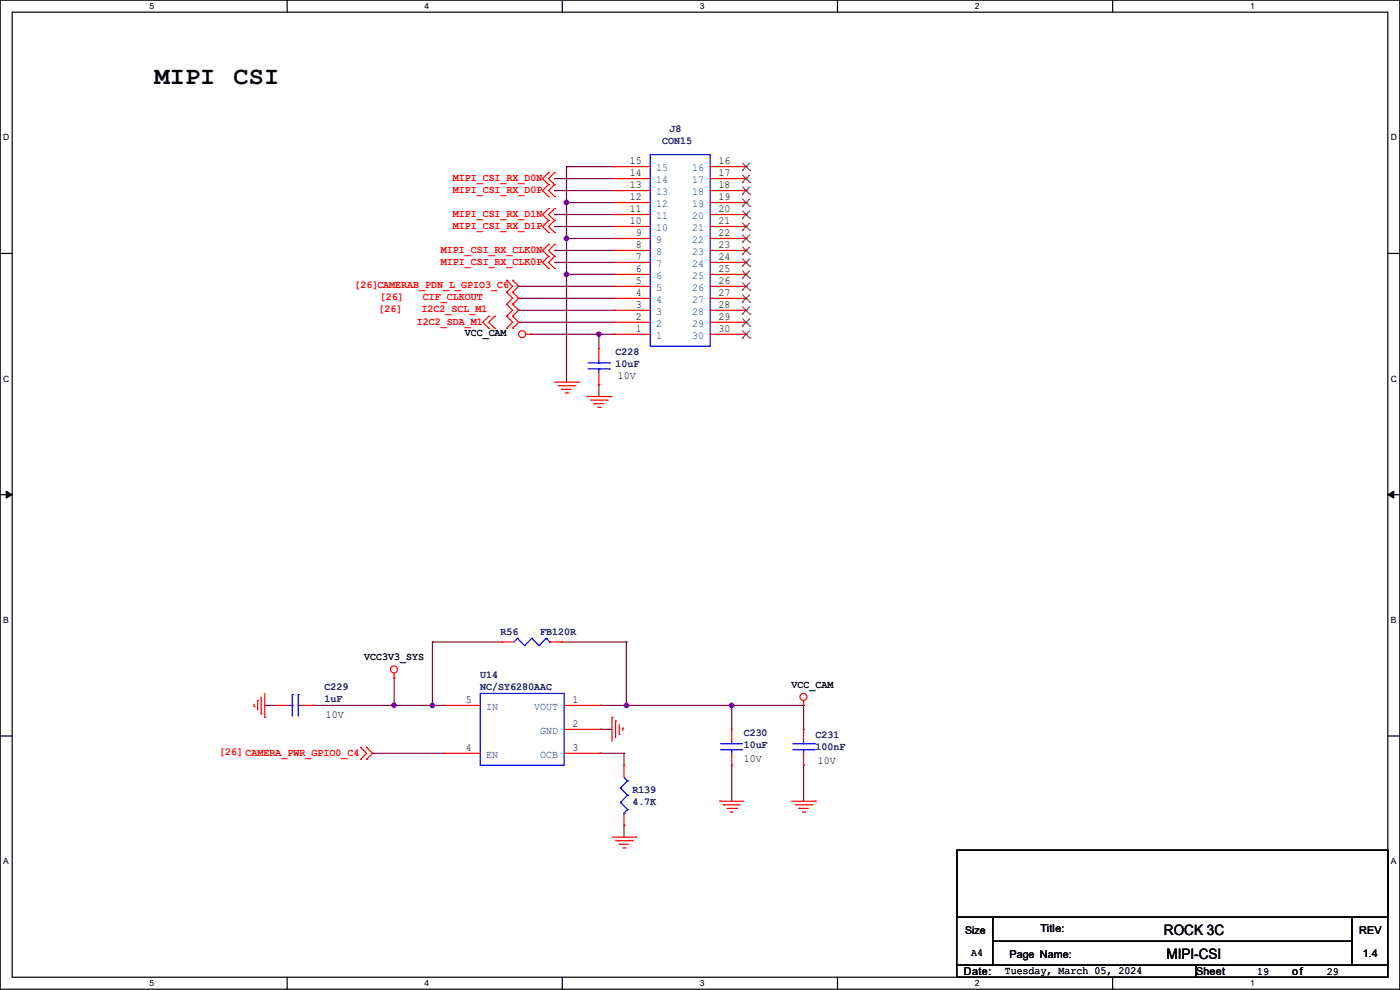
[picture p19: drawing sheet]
<svg xmlns="http://www.w3.org/2000/svg" width="297mm" height="210mm" viewBox="0 0 297 210" stroke-linecap="round" stroke-linejoin="round" font-family="sans-serif">
<defs><g id="words">
<g font-size="5.3">
<text x="32.8" y="17.7">MIPI</text>
<text x="49.6" y="17.7">CSI</text>
</g>
<g font-size="3">
<text x="246.9" y="198.4">ROCK 3C</text>
<text x="247.4" y="203.5">MIPI-CSI</text>
</g>
<g font-size="2.3" fill="#000080">
<text x="142" y="28.1">J8</text>
<text x="140.5" y="30.6">CON15</text>
<text x="130.6" y="75.3">C228</text>
<text x="130.6" y="77.9">10uF</text>
<text x="106.2" y="134.7">R56</text>
<text x="114.6" y="134.7">FB120R</text>
<text x="101.9" y="143.9">U14</text>
<text x="68.9" y="146.4">C229</text>
<text x="68.9" y="149">1uF</text>
<text x="101.9" y="146.4">NC/SY6280AAC</text>
<text x="157.8" y="156.1">C230</text>
<text x="157.8" y="158.6">10uF</text>
<text x="173" y="156.6">C231</text>
<text x="173" y="159.1">100nF</text>
<text x="134.2" y="168.3">R139</text>
<text x="134.2" y="170.8">4.7K</text>
</g>
<g font-size="2.3">
<text x="133.6" y="34.8">15</text>
<text x="152.4" y="34.8">16</text>
<text x="133.6" y="39.9">13</text>
<text x="133.6" y="37.3">14</text>
<text x="152.4" y="37.3">17</text>
<text x="152.4" y="39.9">18</text>
<text x="133.6" y="47.5">10</text>
<text x="133.6" y="45">11</text>
<text x="133.6" y="42.4">12</text>
<text x="152.4" y="42.4">19</text>
<text x="152.4" y="45">20</text>
<text x="152.4" y="47.5">21</text>
<text x="134.9" y="52.6">8</text>
<text x="134.9" y="50">9</text>
<text x="152.4" y="50">22</text>
<text x="152.4" y="52.6">23</text>
<text x="134.9" y="57.7">6</text>
<text x="134.9" y="55.1">7</text>
<text x="152.4" y="55.1">24</text>
<text x="152.4" y="57.7">25</text>
<text x="134.9" y="65.3">3</text>
<text x="134.9" y="62.7">4</text>
<text x="134.9" y="60.2">5</text>
<text x="152.4" y="60.2">26</text>
<text x="152.4" y="62.7">27</text>
<text x="152.4" y="65.3">28</text>
<text x="98.6" y="71.2">VCC_CAM</text>
<text x="134.9" y="70.4">1</text>
<text x="134.9" y="67.8">2</text>
<text x="152.4" y="67.8">29</text>
<text x="152.4" y="70.4">30</text>
<text x="131.1" y="80.4">10V</text>
<text x="77.3" y="140.1">VCC3V3_SYS</text>
<text x="98.8" y="149.1">5</text>
<text x="121.5" y="149.1">1</text>
<text x="167.9" y="145.9">VCC_CAM</text>
<text x="69.1" y="152.3">10V</text>
<text x="121.5" y="154.2">2</text>
<text x="98.8" y="159.3">4</text>
<text x="121.5" y="159.3">3</text>
<text x="157.8" y="161.7">10V</text>
<text x="173.5" y="162.2">10V</text>
<text x="220.8" y="197.7">Title:</text>
<text x="206" y="202.8">A4</text>
<text x="214.2" y="203.3">Page Name:</text>
<text x="288.3" y="198.2">REV</text>
<text x="289.1" y="203">1.4</text>
<text x="204.5" y="206.8">Date:</text>
<text x="213.1" y="206.6">Tuesday, March 05, 2024</text>
<text x="253.8" y="206.8">Sheet</text>
<text x="266.7" y="206.9">19</text>
<text x="274.1" y="206.8">of</text>
<text x="281.5" y="206.9">29</text>
</g>
<g font-size="2.3" fill="#f00">
<text x="96.1" y="38.5">MIPI_CSI_RX_D0N</text>
<text x="96.1" y="41">MIPI_CSI_RX_D0P</text>
<text x="96.1" y="46.1">MIPI_CSI_RX_D1N</text>
<text x="93.5" y="53.7">MIPI_CSI_RX_CLK0N</text>
<text x="96.1" y="48.6">MIPI_CSI_RX_D1P</text>
<text x="93.5" y="56.3">MIPI_CSI_RX_CLK0P</text>
<text x="75.2" y="61.1">[26]CAMERAB_PDN_L_GPIO3_C6</text>
<text x="80.6" y="63.6">[26]</text>
<text x="89.7" y="63.6">CIF_CLKOUT</text>
<text x="80.3" y="66.2">[26]</text>
<text x="88.4" y="69">I2C2_SDA_M1</text>
<text x="89.5" y="66.2">I2C2_SCL_M1</text>
<text x="46.5" y="160.1">[26] CAMERA_PWR_GPIO0_C4</text>
</g>
<g font-size="2.3" fill="#004080">
<text x="139.2" y="41.4">13</text>
<text x="139.2" y="38.8">14</text>
<text x="139.2" y="36.3">15</text>
<text x="146.9" y="36.3">16</text>
<text x="146.9" y="38.8">17</text>
<text x="146.9" y="41.4">18</text>
<text x="139.2" y="46.4">11</text>
<text x="139.2" y="43.9">12</text>
<text x="146.9" y="43.9">19</text>
<text x="146.9" y="46.4">20</text>
<text x="139.2" y="51.5">9</text>
<text x="139.2" y="49">10</text>
<text x="146.9" y="49">21</text>
<text x="146.9" y="51.5">22</text>
<text x="139.2" y="59.1">6</text>
<text x="139.2" y="56.6">7</text>
<text x="139.2" y="54.1">8</text>
<text x="146.9" y="54.1">23</text>
<text x="146.9" y="56.6">24</text>
<text x="146.9" y="59.1">25</text>
<text x="139.2" y="64.2">4</text>
<text x="139.2" y="61.7">5</text>
<text x="146.9" y="61.7">26</text>
<text x="146.9" y="64.2">27</text>
<text x="139.2" y="71.8">1</text>
<text x="139.2" y="69.3">2</text>
<text x="139.2" y="66.8">3</text>
<text x="146.9" y="66.8">28</text>
<text x="146.9" y="69.3">29</text>
<text x="146.9" y="71.8">30</text>
<text x="103.2" y="150.6">IN</text>
<text x="113.3" y="150.6">VOUT</text>
<text x="114.6" y="155.7">GND</text>
<text x="103.2" y="160.7">EN</text>
<text x="114.6" y="160.7">OCB</text>
</g>
<text font-size="2.2" x="204.8" y="198.2">Size</text>
<g font-size="1.8">
<text x="31.7" y="1.9">5</text>
<text x="90.1" y="1.9">4</text>
<text x="148.5" y="1.9">3</text>
<text x="206.8" y="1.9">2</text>
<text x="265.2" y="1.9">1</text>
<text x=".7" y="29.8">D</text>
<text x="295.1" y="29.8">D</text>
<text x=".7" y="80.9">C</text>
<text x="295.1" y="80.9">C</text>
<text x=".7" y="132.1">B</text>
<text x="295.1" y="132.1">B</text>
<text x=".7" y="183.3">A</text>
<text x="295.1" y="183.3">A</text>
<text x="31.7" y="209.2">5</text>
<text x="90.1" y="209.2">4</text>
<text x="148.5" y="209.2">3</text>
<text x="206.8" y="209.2">2</text>
<text x="265.2" y="209.2">1</text>
</g>
</g></defs>
<path d="M0 0h297v209.8h-297zM2.6 2.6h291.8v204.7h-291.8z" fill="none" stroke="#000" stroke-width=".25"/>
<g fill="#fff">
<path d="M31.7 .3h1v2h-1z"/>
<path d="M31.7 207.6h1v1.9h-1z"/>
</g>
<path d="M60.9 0v2.6M60.9 207.3v2.5" fill="none" stroke="#000" stroke-width=".25"/>
<g fill="#fff">
<path d="M90.1 .3h1v2h-1z"/>
<path d="M90.1 207.6h1v1.9h-1z"/>
</g>
<path d="M119.3 0v2.6M119.3 207.3v2.5" fill="none" stroke="#000" stroke-width=".25"/>
<g fill="#fff">
<path d="M148.5 .3h.9v2h-.9z"/>
<path d="M148.5 207.6h.9v1.9h-.9z"/>
</g>
<path d="M177.7 0v2.6M177.7 207.3v2.5" fill="none" stroke="#000" stroke-width=".25"/>
<g fill="#fff">
<path d="M206.8 .3h1v2h-1z"/>
<path d="M206.8 207.6h1v1.9h-1z"/>
</g>
<path d="M236.1 0v2.6M236.1 207.3v2.5" fill="none" stroke="#000" stroke-width=".25"/>
<g fill="#fff">
<path d="M265.2 .3h1v2h-1z"/>
<path d="M265.2 207.6h1v1.9h-1z"/>
<path d="M.7 28.2h1.2v1.9h-1.2z"/>
<path d="M295.1 28.2h1.2v1.9h-1.2z"/>
<path d="M.7 79.3h1.2v2h-1.2z"/>
<path d="M295.1 79.3h1.2v2h-1.2z"/>
</g>
<path d="M0 53.8h2.6M294.4 53.8h2.6" fill="none" stroke="#000" stroke-width=".25"/>
<g fill="#fff">
<path d="M.7 130.5h1.2v2h-1.2z"/>
<path d="M295.1 130.5h1.1v2h-1.1z"/>
</g>
<path d="M0 104.9h2.6M294.4 104.9h2.6" fill="none" stroke="#000" stroke-width=".25"/>
<path d="M1.3 104.2l1.3 .7-1.3 .8zM294.4 104.9l1.3-.7v1.5z" fill="#000" stroke="#000" stroke-width=".21"/>
<g fill="#fff">
<path d="M.7 181.7h1.2v2h-1.2z"/>
<path d="M295.1 181.7h1.1v2h-1.1z"/>
</g>
<path d="M0 156.1h2.6M294.4 156.1h2.6M203 180.4h91.4v14.2h-91.4zM203 194.6h7.6v10.2h-7.6zM210.6 194.6h76.2v5.1h-76.2zM210.6 199.7h76.2v5.1h-76.2zM286.8 194.6h7.6v10.2h-7.6zM203 204.8h50.8v2.5h-50.8zM253.8 204.8h40.6v2.5h-40.6z" fill="none" stroke="#000" stroke-width=".25"/>
<g fill="none" stroke="#800040" stroke-width=".25">
<path d="M117.6 37.9h.1M117.6 37.9h12.7M120.2 35.3h.1M120.2 35.3h10.1M120.2 35.3v45.8M117.6 55.7h.1M117.6 53.1h.1M117.6 48h.1M117.6 45.5h.1M117.6 40.4h.1M117.6 55.7h12.7M117.6 53.1h12.7"/>
<path d="M117.6 48h12.7M117.6 45.5h12.7M117.6 40.4h12.7M120.2 58.2h.1M120.2 50.6h.1M120.2 43h.1M120.2 58.2h10.1M120.2 50.6h10.1M120.2 43h10.1M110 63.3h.1M110 60.7h.1M110 68.4h.1"/>
<path d="M110 65.8h.1M110 63.3h20.3M110 60.7h20.3M110 68.4h20.3M110 65.8h20.3M112.6 70.9h.1M112.6 70.9h17.7M127 70.9h.1M127 70.9v3.1M127 81.6h.1M127 81.6v2.5M91.7 136.2h.1"/>
<path d="M91.7 136.2h14.8M91.7 136.2v13.4M119.2 136.2h.1M119.2 136.2h13.7M132.9 136.2h.1M132.9 136.2v13.4M56.2 149.6h.1M56.2 149.6h2.5M66.3 149.6h.1M66.3 149.6h28M79 159.8h.1M79 159.8h15.3"/>
<path d="M83.6 143.8h.1M83.6 149.6h.1M83.6 143.8v5.8M91.7 149.6h.1M127.3 149.6h.1M127.3 159.8h.1M127.3 154.7h.1M127.3 149.6h43.2M127.3 159.8h5.1M127.3 154.7h2.5M132.4 159.8h.1M132.4 159.8v2.5"/>
<path d="M132.9 149.6h.1M155.2 149.6h.1M155.2 149.6v5.1M170.5 149.6h.1M170.5 149.6v5.1M132.4 175h.1M132.4 175v2.6M155.2 162.3h.1M155.2 162.3v7.7M170.5 162.3h.1M170.5 162.3v7.7"/>
</g>
<g fill="#f0f" stroke="#f0f" stroke-width=".25">
<circle cx="120.2" cy="58.2" r=".49"/>
<circle cx="120.2" cy="50.6" r=".49"/>
<circle cx="120.2" cy="42.9" r=".49"/>
<circle cx="127" cy="70.9" r=".49"/>
<circle cx="83.6" cy="149.6" r=".49"/>
<circle cx="91.7" cy="149.6" r=".49"/>
<circle cx="155.2" cy="149.6" r=".49"/>
<circle cx="132.9" cy="149.6" r=".49"/>
</g>
<g fill="none" stroke="#f00" stroke-width=".25">
<path d="M116.4 39.2h.1M116.4 36.6h.1M116.4 36.6l-1.3 1.3 1.3 1.3M116.4 39.2l-1.3 1.2 1.3 1.3M117.6 39.2h.1M117.6 36.6h.1M117.6 36.6l-1.2 1.3 1.2 1.3M117.6 39.2l-1.2 1.2 1.2 1.3M130.3 37.9h.1M130.3 35.3h.1M130.3 37.9h7.7M130.3 35.3h7.7"/>
<path d="M150.7 37.9h7.6M150.7 35.3h7.6M158.3 35.3h.1M158.3 37.9h.1M107.5 59.5h.1M107.5 59.5l1.3 1.2-1.3 1.3M108.8 59.5h.1M108.8 59.5l1.2 1.2-1.2 1.3M116.4 41.7h.1M116.4 46.8h.1M116.4 44.2h.1M116.4 49.3h.1"/>
<path d="M116.4 54.4h.1M116.4 51.9h.1M116.4 56.9h.1M116.4 54.4l-1.3 1.3 1.3 1.2M116.4 44.2l-1.3 1.3 1.3 1.3M116.4 46.8l-1.3 1.2 1.3 1.3M116.4 51.9l-1.3 1.2 1.3 1.3M117.6 41.7h.1M117.6 46.8h.1M117.6 44.2h.1M117.6 49.3h.1M117.6 54.4h.1"/>
<path d="M117.6 51.9h.1M117.6 56.9h.1M117.6 54.4l-1.2 1.3 1.2 1.2M117.6 51.9l-1.2 1.2 1.2 1.3M117.6 44.2l-1.2 1.3 1.2 1.3M117.6 46.8l-1.2 1.2 1.2 1.3M130.3 58.2h.1M130.3 55.7h.1M130.3 53.1h.1M130.3 50.6h.1M130.3 48h.1M130.3 45.5h.1"/>
<path d="M130.3 43h.1M130.3 40.4h.1M130.3 58.2h7.7M130.3 55.7h7.7M130.3 53.1h7.7M130.3 50.6h7.7M130.3 48h7.7M130.3 45.5h7.7M130.3 43h7.7M130.3 40.4h7.7M150.7 58.2h7.6M150.7 55.7h7.6"/>
<path d="M150.7 53.1h7.6M150.7 50.6h7.6M150.7 48h7.6M150.7 45.5h7.6M150.7 43h7.6M150.7 40.4h7.6M158.3 40.4h.1M158.3 43h.1M158.3 45.5h.1M158.3 48h.1M158.3 50.6h.1M158.3 53.1h.1"/>
<path d="M158.3 55.7h.1M158.3 58.2h.1M103.7 69.6h.1M103.7 67.1h.1M103.7 67.1l-1.3 1.3 1.3 1.2M104.9 69.6h.1M104.9 67.1h.1M104.9 67.1l-1.2 1.3 1.2 1.2M107.5 64.6h.1M107.5 62h.1M107.5 67.1h.1M107.5 69.6h.1"/>
<path d="M107.5 62l1.3 1.3-1.3 1.3M107.5 64.6l1.3 1.2-1.3 1.3M107.5 67.1l1.3 1.3-1.3 1.2M108.8 62h.1M108.8 64.6h.1M108.8 67.1h.1M108.8 69.6h.1M108.8 62l1.2 1.3-1.2 1.3M108.8 64.6l1.2 1.2-1.2 1.3M108.8 67.1l1.2 1.3-1.2 1.2M111.5 70.9h1.1M112.6 70.9h.1"/>
<path d="M127 74h.1M127 74v2.5M127 79v2.6M130.3 70.9h.1M130.3 68.4h.1M130.3 65.8h.1M130.3 63.3h.1M130.3 60.7h.1M130.3 70.9h7.7M130.3 68.4h7.7M130.3 65.8h7.7M130.3 63.3h7.7"/>
<path d="M130.3 60.7h7.7M150.7 70.9h7.6M150.7 68.4h7.6M150.7 65.8h7.6M150.7 63.3h7.6M150.7 60.7h7.6M158.3 60.7h.1M158.3 63.3h.1M158.3 65.8h.1M158.3 68.4h.1M158.3 70.9h.1M117.6 81.1h5.1"/>
<path d="M118.4 81.8h3.6M119.2 82.6h.1M119.2 82.6h2M119.9 83.4h.5M120.4 83.4h.1M122 81.8h.1M122.7 81.1h.1M124.5 84.1h5.1M125.3 84.9h3.5M126 85.6h.1M126 85.6h2.1M126.8 86.4h.5"/>
<path d="M127 81.6h.1M127.3 86.4h.1M128.8 84.9h.1M129.6 84.1h.1M106.5 136.2h.1M106.5 136.2h2.5M116.6 136.2h2.6M119.2 136.2h.1M53.9 149.9h.1M53.9 149.4v.5M54.7 148.6h.1M54.7 148.6v2.1"/>
<path d="M55.4 151.4h.1M55.4 147.9v3.5M56.2 152.2h.1M56.2 147.1v5.1M58.7 149.6h.1M58.7 149.6h2.6M63.8 149.6h2.5M66.3 149.6h.1M76.5 158.5h.1M76.5 158.5l1.3 1.3-1.3 1.3M77.8 158.5h.1M77.8 158.5l1.2 1.3-1.2 1.3"/>
<path d="M83.6 143.8h.1M83.6 142.8v1M94.3 159.8h.1M94.3 149.6h.1M94.3 149.6h7.6M94.3 159.8h7.6M119.7 149.6h7.6M119.7 159.8h7.6M119.7 154.7h7.6M127.3 159.8h.1M127.3 154.7h.1M127.3 149.6h.1"/>
<path d="M129.8 152.2h.1M129.8 152.2v5.1M130.6 153h.1M130.6 153v3.5M131.4 155.7h.1M131.4 153.7v2M132.1 154.5h.1M132.1 154.5v.5M155.2 154.7h.1M155.2 154.7v2.6M155.2 159.8v2.5M170.5 149.6h.1"/>
<path d="M170.5 154.7h.1M170.5 148.6v1M170.5 154.7v2.6M170.5 159.8v2.5M76.5 161.1h.1M77.8 161.1h.1M129.8 177.6h5.1M130.6 178.4h3.6M131.4 179.1h.1M131.4 179.1h2M132.1 179.9h.5M132.4 162.3h.1"/>
<path d="M132.4 175h.1M132.4 162.3v2.6M132.4 172.5v2.5M132.6 179.9h.1M134.2 178.4h.1M134.9 177.6h.1M152.7 170h.1M152.7 170h5.1M153.5 170.7h.1M153.5 170.7h3.5M154.2 171.5h2.1M155 172.3h.1"/>
<path d="M155 172.3h.5M155.2 162.3h.1M156.3 171.5h.1M167.9 170h5.1M168.7 170.7h3.6M169.5 171.5h.1M169.5 171.5h2M170.2 172.3h.5M170.5 162.3h.1M170.7 172.3h.1M172.3 170.7h.1M173 170h.1"/>
<circle cx="110.8" cy="70.9" r=".74"/>
<circle cx="83.6" cy="142" r=".74"/>
<circle cx="170.5" cy="147.8" r=".74"/>
</g>
<g fill="none" stroke="#00f" stroke-width=".25">
<path d="M138 32.8h12.7v40.6h-12.7zM124.8 78.3h4.5M124.8 77h4.5M127 77h.1M127 78.3h.1M127 76.5v.5M127 78.3v.7M129.3 78.3h.1M129.3 77h.1M109.8 135.4h.1M109.8 135.4l-.8 .8M109.8 135.4l1.5 1.5"/>
<path d="M111.3 136.9h.1M112.8 135.4h.1M112.8 135.4l-1.5 1.5M112.8 135.4l1.5 1.5M114.3 136.9h.1M115.9 135.4h.1M115.9 135.4l-1.6 1.5M115.9 135.4l.7 .8M116.6 136.2h.1M61.3 149.6h.7M62 147.4h.1M62 149.6h.1"/>
<path d="M62 147.4v4.5M63.3 149.6h.1M63.3 147.4h.1M63.3 149.6h.5M63.3 147.4v4.5M101.9 147.1h17.8v15.2h-17.8zM153 159h.1M153 157.8h.1M153 159h4.5M153 157.8h4.5M155.2 157.8h.1M155.2 159h.1"/>
<path d="M155.2 157.3v.5M155.2 159v.8M168.2 159h4.6M168.2 157.8h4.6M170.5 157.8h.1M170.5 159h.1M170.5 157.3v.5M170.5 159v.8M172.8 159h.1M172.8 157.8h.1M131.6 167.2h.1M131.6 170.2h.1"/>
<path d="M131.6 167.2l1.5 1.5M131.6 170.2l1.5 1.5M132.4 172.5h.1M132.4 164.9l.7 .8M133.1 165.7h.1M133.1 168.7h.1M133.1 171.7h.1M133.1 165.7l-1.5 1.5M133.1 168.7l-1.5 1.5M133.1 171.7l-.7 .8"/>
</g>
<g fill="none" stroke="#804000" stroke-width=".21">
<path d="M157.5 36.2h.1M157.5 38.7h.1M157.5 34.6l1.6 1.6M157.5 37.1l1.6 1.6M157.5 39.7l1.6 1.5M159 34.6l-1.5 1.6M159 37.1l-1.5 1.6M159 39.7l-1.5 1.5M159.1 36.2h.1M159.1 38.7h.1M157.5 41.2h.1M157.5 43.8h.1"/>
<path d="M157.5 46.3h.1M157.5 48.9h.1M157.5 51.4h.1M157.5 53.9h.1M157.5 56.5h.1M157.5 59h.1M157.5 42.2l1.6 1.6M157.5 44.7l1.6 1.6M157.5 47.3l1.6 1.6M157.5 49.8l1.6 1.6M157.5 52.4l1.6 1.5M157.5 54.9l1.6 1.6"/>
<path d="M157.5 57.4l1.6 1.6M157.5 60l1.6 1.6M159 42.2l-1.5 1.6M159 44.7l-1.5 1.6M159 47.3l-1.5 1.6M159 49.8l-1.5 1.6M159 52.4l-1.5 1.5M159 54.9l-1.5 1.6M159 57.4l-1.5 1.6M159 60l-1.5 1.6M159.1 41.2h.1M159.1 43.8h.1"/>
<path d="M159.1 46.3h.1M159.1 48.9h.1M159.1 51.4h.1M159.1 53.9h.1M159.1 56.5h.1M159.1 59h.1M157.5 61.6h.1M157.5 64.1h.1M157.5 66.6h.1M157.5 69.2h.1M157.5 71.7h.1M157.5 62.5l1.6 1.6"/>
<path d="M157.5 65.1l1.6 1.5M157.5 67.6l1.6 1.6M157.5 70.1l1.6 1.6M159 62.5l-1.5 1.6M159 65.1l-1.5 1.5M159 67.6l-1.5 1.6M159 70.1l-1.5 1.6M159.1 61.6h.1M159.1 64.1h.1M159.1 66.6h.1M159.1 69.2h.1M159.1 71.7h.1"/>
</g>
<use href="#words"/>
</svg>
